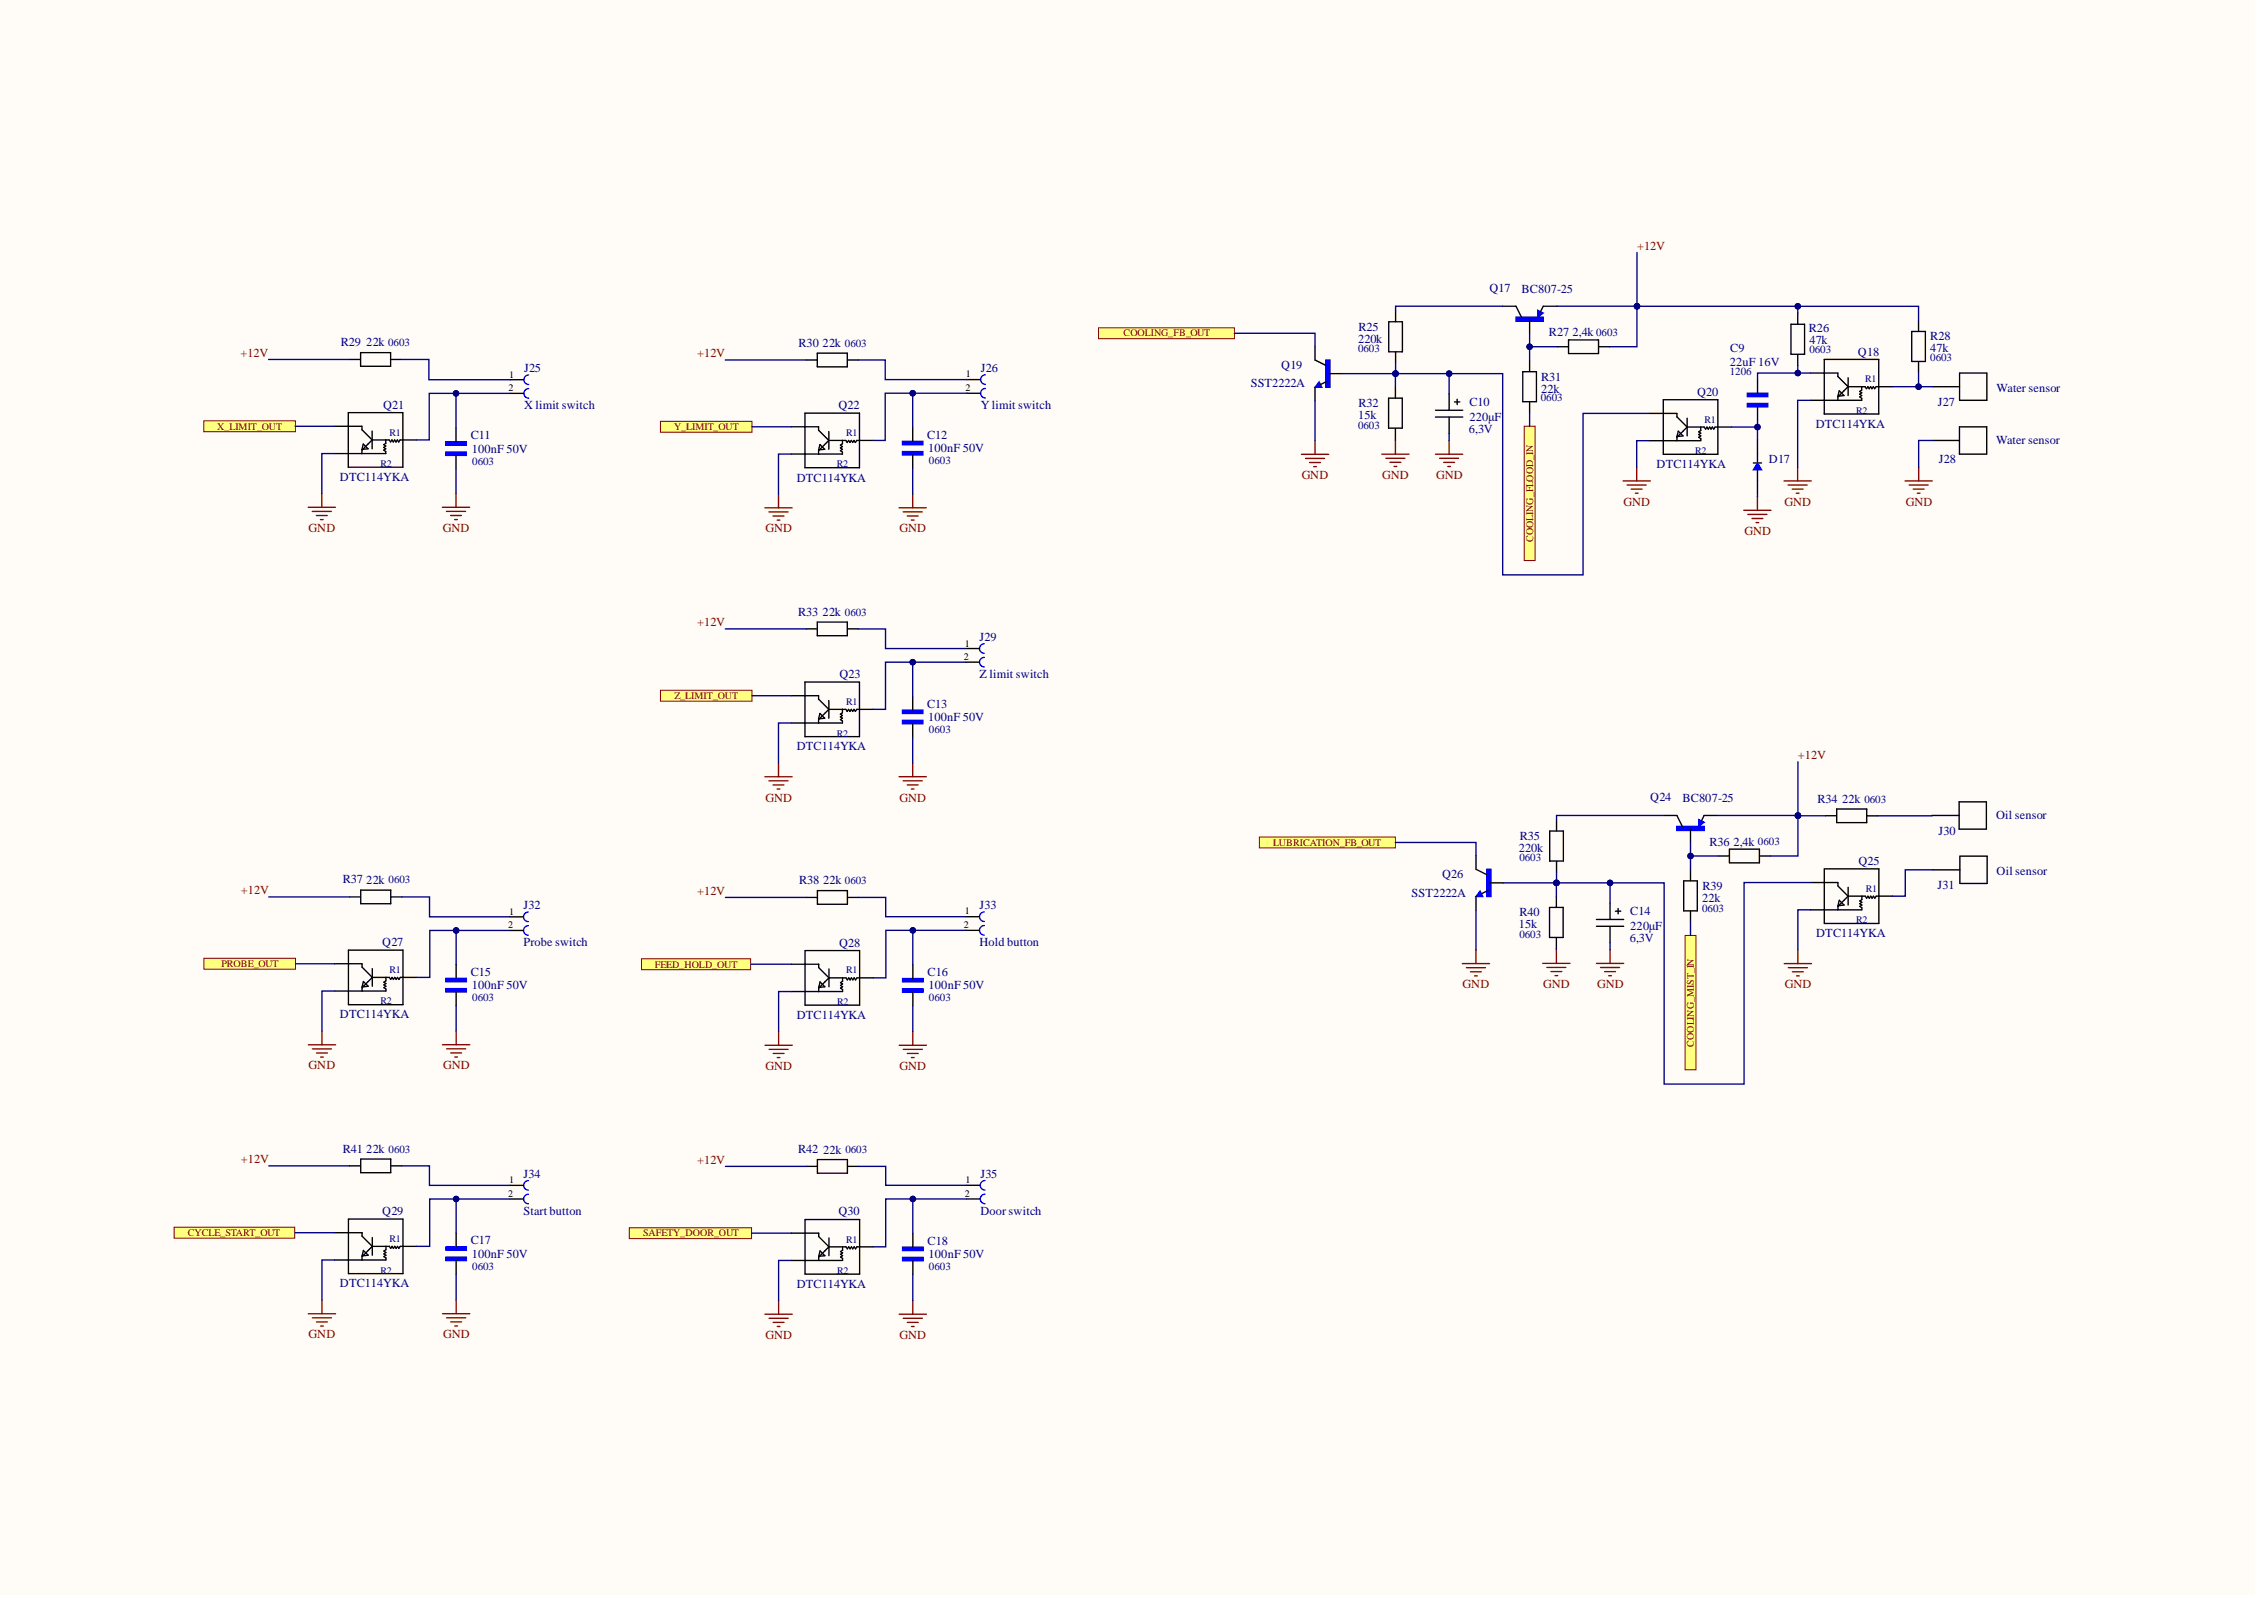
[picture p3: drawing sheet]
<svg xmlns="http://www.w3.org/2000/svg" width="420mm" height="297mm" viewBox="0 0 420 297" stroke-linecap="round" stroke-linejoin="round" font-family="sans-serif">
<defs><g id="words">
<g font-size="2.3" fill="#800000">
<text x="304.4" y="46.5">+12V</text>
<text x="44.7" y="66.3">+12V</text>
<text x="129.6" y="66.4">+12V</text>
<text x="242" y="89">GND</text>
<text x="257" y="89">GND</text>
<text x="267" y="89">GND</text>
<text x="301.8" y="94">GND</text>
<text x="331.7" y="94">GND</text>
<text x="354.3" y="94">GND</text>
<text x="57.4" y="98.9">GND</text>
<text x="82.3" y="98.9">GND</text>
<text x="142.3" y="99">GND</text>
<text x="167.2" y="99">GND</text>
<text x="324.3" y="99.4">GND</text>
<text x="129.6" y="116.4">+12V</text>
<text x="334.3" y="141.1">+12V</text>
<text x="142.3" y="149">GND</text>
<text x="167.2" y="149">GND</text>
<text x="44.8" y="166.2">+12V</text>
<text x="129.6" y="166.3">+12V</text>
<text x="271.9" y="183.7">GND</text>
<text x="286.9" y="183.7">GND</text>
<text x="296.9" y="183.7">GND</text>
<text x="331.8" y="183.7">GND</text>
<text x="57.4" y="198.8">GND</text>
<text x="82.4" y="198.8">GND</text>
<text x="142.3" y="198.9">GND</text>
<text x="167.2" y="198.9">GND</text>
<text x="44.8" y="216.2">+12V</text>
<text x="129.6" y="216.3">+12V</text>
<text x="57.4" y="248.7">GND</text>
<text x="82.4" y="248.7">GND</text>
<text x="142.3" y="248.9">GND</text>
<text x="167.2" y="248.9">GND</text>
</g>
<g font-size="2.3" fill="#000080">
<text x="276.9" y="54.3">Q17</text>
<text x="282.9" y="54.4">BC807-25</text>
<text x="63.4" y="64.4">R29</text>
<text x="68.1" y="64.4">22k</text>
<text x="148.5" y="64.5">R30</text>
<text x="152.9" y="64.5">22k</text>
<text x="252.5" y="63.7">220k</text>
<text x="252.6" y="61.5">R25</text>
<text x="288" y="62.5">R27</text>
<text x="292.4" y="62.5">2,4k</text>
<text x="321.7" y="65.5">C9</text>
<text x="336.3" y="61.8">R26</text>
<text x="336.4" y="63.9">47k</text>
<text x="358.9" y="63.2">R28</text>
<text x="358.9" y="65.4">47k</text>
<text x="97.4" y="69.2">J25</text>
<text x="182.4" y="69.2">J26</text>
<text x="238.2" y="68.5">Q19</text>
<text x="286.5" y="70.7">R31</text>
<text x="321.6" y="67.9">22uF 16V</text>
<text x="345.4" y="66.1">Q18</text>
<text x="71.2" y="76">Q21</text>
<text x="97.4" y="76.1">X limit switch</text>
<text x="155.9" y="76.1">Q22</text>
<text x="182.4" y="76.1">Ylimit switch</text>
<text x="232.5" y="72">SST2222A</text>
<text x="252.5" y="77.9">15k</text>
<text x="252.6" y="75.6">R32</text>
<text x="273.2" y="75.4">C10</text>
<text x="286.5" y="73">22k</text>
<text x="315.5" y="73.5">Q20</text>
<text x="360.3" y="75.5">J27</text>
<text x="371.2" y="72.9">Water sensor</text>
<text x="87.5" y="81.6">C11</text>
<text x="172.4" y="81.6">C12</text>
<text x="273.1" y="80.5">6,3V</text>
<text x="273.2" y="78.2">220μF</text>
<text x="337.6" y="79.5">DTC114YKA</text>
<text x="371.1" y="82.6">Water sensor</text>
<text x="63.2" y="89.4">DTC114YKA</text>
<text x="87.7" y="84.2">100nF 50V</text>
<text x="148.1" y="89.5">DTC114YKA</text>
<text x="172.5" y="84.1">100nF 50V</text>
<text x="308" y="87.1">DTC114YKA</text>
<text x="328.9" y="86.1">D17</text>
<text x="360.5" y="86">J28</text>
<text x="148.4" y="114.5">R33</text>
<text x="152.9" y="114.5">22k</text>
<text x="182.1" y="119.2">J29</text>
<text x="156.1" y="126">Q23</text>
<text x="172.4" y="131.6">C13</text>
<text x="182.1" y="126">Z limit switch</text>
<text x="172.5" y="134">100nF 50V</text>
<text x="148.1" y="139.5">DTC114YKA</text>
<text x="306.8" y="148.9">Q24</text>
<text x="312.8" y="149.1">BC807-25</text>
<text x="337.9" y="149.3">R34</text>
<text x="342.5" y="149.3">22k</text>
<text x="360.4" y="155.3">J30</text>
<text x="371.1" y="152.3">Oil sensor</text>
<text x="282.4" y="158.4">220k</text>
<text x="282.6" y="156.2">R35</text>
<text x="317.8" y="157.2">R36</text>
<text x="322.3" y="157.2">2,4k</text>
<text x="345.5" y="160.8">Q25</text>
<text x="63.7" y="164.2">R37</text>
<text x="68.1" y="164.3">22k</text>
<text x="148.6" y="164.4">R38</text>
<text x="153" y="164.4">22k</text>
<text x="262.5" y="166.7">SST2222A</text>
<text x="268.1" y="163.2">Q26</text>
<text x="316.5" y="167.7">22k</text>
<text x="316.5" y="165.4">R39</text>
<text x="360.2" y="165.3">J31</text>
<text x="371.2" y="162.7">Oil sensor</text>
<text x="97.3" y="169">J32</text>
<text x="182.1" y="169">J33</text>
<text x="282.4" y="172.6">15k</text>
<text x="282.5" y="170.3">R40</text>
<text x="303.1" y="170">C14</text>
<text x="303.1" y="172.8">220μF</text>
<text x="71.1" y="175.9">Q27</text>
<text x="97.3" y="175.9">Probe switch</text>
<text x="156" y="176">Q28</text>
<text x="182.1" y="175.9">Hold button</text>
<text x="303" y="175.1">6,3V</text>
<text x="337.7" y="174.2">DTC114YKA</text>
<text x="87.5" y="181.5">C15</text>
<text x="87.7" y="183.9">100nF 50V</text>
<text x="172.5" y="181.5">C16</text>
<text x="172.6" y="183.9">100nF 50V</text>
<text x="63.2" y="189.3">DTC114YKA</text>
<text x="148.1" y="189.4">DTC114YKA</text>
<text x="63.7" y="214.3">R41</text>
<text x="68.1" y="214.3">22k</text>
<text x="148.4" y="214.3">R42</text>
<text x="153" y="214.4">22k</text>
<text x="97.3" y="219">J34</text>
<text x="182.3" y="219">J35</text>
<text x="71.1" y="225.8">Q29</text>
<text x="97.3" y="225.8">Start button</text>
<text x="155.9" y="225.9">Q30</text>
<text x="182.3" y="225.8">Door switch</text>
<text x="87.5" y="231.3">C17</text>
<text x="87.7" y="233.8">100nF 50V</text>
<text x="172.5" y="231.4">C18</text>
<text x="172.6" y="233.9">100nF 50V</text>
<text x="63.2" y="239.3">DTC114YKA</text>
<text x="148.1" y="239.4">DTC114YKA</text>
</g>
<g font-size="2" fill="#000080">
<text x="72.2" y="64.4">0603</text>
<text x="157.1" y="64.5">0603</text>
<text x="252.5" y="65.4">0603</text>
<text x="296.8" y="62.5">0603</text>
<text x="336.4" y="65.7">0603</text>
<text x="321.6" y="69.7">1206</text>
<text x="358.9" y="67">0603</text>
<text x="286.5" y="74.5">0603</text>
<text x="252.5" y="79.7">0603</text>
<text x="87.8" y="86.4">0603</text>
<text x="172.7" y="86.3">0603</text>
<text x="157.1" y="114.4">0603</text>
<text x="172.7" y="136.2">0603</text>
<text x="346.6" y="149.2">0603</text>
<text x="282.5" y="160.1">0603</text>
<text x="326.8" y="157.1">0603</text>
<text x="72.2" y="164.2">0603</text>
<text x="157.1" y="164.4">0603</text>
<text x="316.5" y="169.5">0603</text>
<text x="282.5" y="174.4">0603</text>
<text x="87.8" y="186.1">0603</text>
<text x="172.7" y="186.1">0603</text>
<text x="72.2" y="214.3">0603</text>
<text x="157.2" y="214.3">0603</text>
<text x="87.8" y="236.1">0603</text>
<text x="172.7" y="236.1">0603</text>
</g>
<g font-size="1.9" fill="#800000">
<text x="208.9" y="62.5">COOLING_FB_OUT</text>
<text x="40.4" y="79.9">X_LIMIT_OUT</text>
<text x="125.3" y="80">Y_LIMIT_OUT</text>
<text x="285" y="100.7" transform="rotate(-90 285 100.7)">COOLING_FLOOD_IN</text>
<text x="125.4" y="129.9">Z_LIMIT_OUT</text>
<text x="236.7" y="157.2">LUBRICATION_FB_OUT</text>
<text x="41.2" y="179.8">PROBE_OUT</text>
<text x="121.8" y="179.9">FEED_HOLD_OUT</text>
<text x="314.9" y="194.6" transform="rotate(-90 314.9 194.6)">COOLING_MIST_IN</text>
<text x="34.9" y="229.7">CYCLE_START_OUT</text>
<text x="119.6" y="229.8">SAFETY_DOOR_OUT</text>
</g>
<g font-size="1.9">
<text x="94.6" y="70.2">1</text>
<text x="179.6" y="70.1">1</text>
<text x="94.6" y="72.8">2</text>
<text x="179.5" y="72.7">2</text>
<text x="179.2" y="122.7">2</text>
<text x="179.4" y="120.2">1</text>
<text x="94.5" y="172.6">2</text>
<text x="94.6" y="170">1</text>
<text x="179.2" y="172.5">2</text>
<text x="179.4" y="170">1</text>
<text x="94.6" y="219.9">1</text>
<text x="179.5" y="219.9">1</text>
<text x="94.5" y="222.5">2</text>
<text x="179.4" y="222.5">2</text>
</g>
<g font-size="1.9" fill="#000080">
<text x="346.8" y="71.1">R1</text>
<text x="345.1" y="76.9">R2</text>
<text x="72.4" y="81">R1</text>
<text x="157.3" y="81.1">R1</text>
<text x="316.9" y="78.6">R1</text>
<text x="70.7" y="86.8">R2</text>
<text x="155.6" y="86.9">R2</text>
<text x="315.2" y="84.4">R2</text>
<text x="157.3" y="131.1">R1</text>
<text x="155.6" y="136.9">R2</text>
<text x="346.9" y="165.8">R1</text>
<text x="345.1" y="171.7">R2</text>
<text x="72.4" y="180.9">R1</text>
<text x="157.3" y="181">R1</text>
<text x="70.7" y="186.7">R2</text>
<text x="155.6" y="186.8">R2</text>
<text x="72.4" y="230.9">R1</text>
<text x="157.3" y="231">R1</text>
<text x="70.7" y="236.7">R2</text>
<text x="155.6" y="236.8">R2</text>
</g>
</g></defs>
<g fill="#fffcf8">
<path d="M0 0h419.2v296.5h-419.2z" fill-rule="evenodd"/>
<path d="M0 0h419.2v296.5h-419.2z" fill-rule="evenodd"/>
</g>
<g fill="none" stroke="#000" stroke-width=".25">
<path d="M356.7 59.6v1.9M289.6 64.5h2M291.6 63.2h5.6v2.5h-5.6zM297.3 64.5h2M336.6 69.3h5.1v.7l1.9 1.9M339.2 66.8h10.1v10.2h-10.1zM341.9 72.6l.9 .9-1.1 .2zM343.6 71.9h3.2l.2 .4 .3-.4 .2 .4 .3-.4 .2 .4 .3-.4 .2 .4 .3-.4h3M343.6 70.2v3.3M343.6 71.9l-1.9 1.9v.6M346.1 71.9v.6l-.3 .3 .3 .2-.3 .3 .3 .2-.3 .3 .3 .2v.4h-9.5M355.4 61.6h2.6v5.6h-2.6z"/>
<path d="M356.7 67.3v2M359.3 71.9h5M364.3 69.3h5.1v5.1h-5.1z"/>
</g>
<path d="M331.7 89.4h5.1M332.4 90.2h3.6M333.2 90.9h2M334 91.7h.5M334.2 86.9v2.5" fill="none" stroke="#800000" stroke-width=".25"/>
<path d="M285.9 57.7l1 .5-1 .7z" fill="#00f"/>
<path d="M285.9 57.7l1 .5-1 .7z" fill="none" stroke="#00f" stroke-width=".25"/>
<path d="M281.8 58.9h5.1v.8h-5.1z" fill-rule="evenodd" fill="#00f"/>
<path d="M281.8 58.9h5.1v.8h-5.1z" fill="none" stroke="#00f" stroke-width=".25"/>
<path d="M258.2 59.8h2.5v5.6h-2.5zM259.5 57.8v2M279.3 56.9h2.5l1.1 2M284.4 59.5v2.5M289.5 56.9h-2.6l-.5 1M259.5 65.5v2M266.9 76.3h5.1M266.9 77.5h5.1M269.4 73.2v3M269.4 77.6v3M270.4 74.7h1M270.9 74.2v1" fill="none" stroke="#000" stroke-width=".25"/>
<path d="M266.9 84.4h5.1M267.6 85.2h3.6M268.4 86h2M269.2 86.7h.5M269.4 81.9v2.5" fill="none" stroke="#800000" stroke-width=".25"/>
<path d="M245.2 71l.6 1h-1.3z" fill="#00f"/>
<path d="M245.2 71l.6 1h-1.3z" fill="none" stroke="#00f" stroke-width=".25"/>
<path d="M246.5 66.9h.8v5.1h-.8z" fill-rule="evenodd" fill="#00f"/>
<path d="M246.5 66.9h.8v5.1h-.8z" fill="none" stroke="#00f" stroke-width=".25"/>
<path d="M244.5 64.4v2.5l2 1M244.5 72v2.5M246.7 70.9l-1.2 .6M247 69.4h2.6M258.2 74h2.5v5.6h-2.5zM259.4 72v2M259.4 79.7v2M283.1 69.1h2.6v5.6h-2.6zM284.4 67v2M284.4 74.7v2" fill="none" stroke="#000" stroke-width=".25"/>
<path d="M242 84.5h5M242.7 85.2h3.6M243.5 86h2M244.2 86.7h.5M244.5 81.9v2.6M256.9 84.4h5.1M257.7 85.2h3.5M258.4 85.9h2M259.2 86.7h.5M259.4 81.9v2.5" fill="none" stroke="#800000" stroke-width=".25"/>
<path d="M283.4 79.2h2v25h-2z" fill-rule="evenodd" fill="#ffff80"/>
<path d="M283.4 79.2h2v25h-2z" fill="none" stroke="#800000" stroke-width=".19"/>
<path d="M204.2 60.9h25.3v2.1h-25.3z" fill-rule="evenodd" fill="#ffff80"/>
<path d="M204.2 60.9h25.3v2.1h-25.3z" fill="none" stroke="#800000" stroke-width=".19"/>
<g fill="none" stroke="#000" stroke-width=".25">
<path d="M319.5 159.1h2M321.5 157.8h5.6v2.6h-5.6zM327.2 159.1h2M339.4 151.6h2M341.5 150.4h5.6v2.5h-5.6zM347.1 151.6h2M359.2 151.6h5M364.2 149h5.1v5.1h-5.1zM364.4 159.1h5.1v5.1h-5.1zM336.6 164h5.1v.7l1.9 1.9M339.2 161.5h10.1v10.2h-10.1zM342 167.3l.8 .9-1.1 .2z"/>
<path d="M343.6 164.9v3.3M343.6 166.6l-1.9 1.9v.6M343.6 166.6h3.2l.2 .4 .3-.4 .2 .4 .3-.4 .3 .4 .2-.4 .3 .4 .2-.4h3.1M346.2 166.6v.6l-.4 .3 .4 .2-.4 .3 .4 .2-.4 .3 .4 .2v.4h-9.6M359.3 161.7h5.1"/>
</g>
<path d="M331.7 179.1h5.1M332.5 179.9h3.5M334.3 176.6v2.5M333.2 180.6h2.1M334 181.4h.5" fill="none" stroke="#800000" stroke-width=".25"/>
<path d="M315.8 152.3l1 .5-1 .8z" fill="#00f"/>
<path d="M315.8 152.3l1 .5-1 .8z" fill="none" stroke="#00f" stroke-width=".25"/>
<path d="M311.8 153.6h5v.8h-5z" fill-rule="evenodd" fill="#00f"/>
<path d="M311.8 153.6h5v.8h-5z" fill="none" stroke="#00f" stroke-width=".25"/>
<path d="M288.1 154.5h2.6v5.6h-2.6zM289.4 152.4v2M309.2 151.6h2.6l1 2M314.3 154.1v2.6M319.4 151.6h-2.6l-.5 1M289.4 160.1v2M296.8 170.9h5.1M296.8 172.2h5.1M299.3 167.9v3M299.3 172.2v3M300.3 169.4h1M300.8 168.9v1" fill="none" stroke="#000" stroke-width=".25"/>
<path d="M296.8 179.1h5.1M297.6 179.8h3.5M299.3 176.5v2.6M298.3 180.6h2.1M299.1 181.4h.5" fill="none" stroke="#800000" stroke-width=".25"/>
<path d="M275.2 165.6l.5 1h-1.3z" fill="#00f"/>
<path d="M275.2 165.6l.5 1h-1.3z" fill="none" stroke="#00f" stroke-width=".25"/>
<path d="M276.4 161.6h.8v5h-.8z" fill-rule="evenodd" fill="#00f"/>
<path d="M276.4 161.6h.8v5h-.8z" fill="none" stroke="#00f" stroke-width=".25"/>
<path d="M274.4 159v2.6l2 1M274.4 166.6v2.6M276.6 165.5l-1.2 .7M276.9 164.1h2.6M288.1 168.7h2.5v5.6h-2.5zM289.4 166.6v2M289.4 174.3v2M313 163.7h2.6v5.6h-2.6zM314.3 161.7v2M314.3 169.4v2" fill="none" stroke="#000" stroke-width=".25"/>
<path d="M271.9 179.1h5M272.6 179.9h3.6M274.4 176.6v2.5M286.8 179.1h5.1M287.6 179.8h3.5M289.4 176.5v2.6M273.4 180.6h2M274.1 181.4h.6M288.3 180.6h2.1M289.1 181.4h.5" fill="none" stroke="#800000" stroke-width=".25"/>
<path d="M313.3 173.9h2v24.9h-2z" fill-rule="evenodd" fill="#ffff80"/>
<path d="M313.3 173.9h2v24.9h-2z" fill="none" stroke="#800000" stroke-width=".19"/>
<path d="M234.1 155.6h25.3v2h-25.3z" fill-rule="evenodd" fill="#ffff80"/>
<path d="M234.1 155.6h25.3v2h-25.3z" fill="none" stroke="#800000" stroke-width=".19"/>
<path d="M334.2 58.2v2M306.7 76.8h5.1v.7l1.9 1.9M309.2 74.3h10.2v10.2h-10.2zM313.7 79.4h3.1l.3 .4 .2-.4 .3 .4 .3-.4 .2 .4 .3-.4 .2 .4 .3-.4h3M313.7 77.7v3.3M313.7 79.4l-1.9 1.9v.6M316.2 79.4v.6l-.4 .3 .4 .2-.4 .3 .4 .2-.4 .3 .4 .2v.4h-9.5M333 60.3h2.5v5.5h-2.5zM334.2 65.9v2M364.3 79.3h5.1v5.1h-5.1zM312 80.1l.9 .9-1.1 .2zM359.2 81.9h5.1" fill="none" stroke="#000" stroke-width=".25"/>
<path d="M301.8 89.4h5M302.5 90.2h3.6M303.3 90.9h2M304 91.7h.5M304.3 86.9v2.5M354.2 89.4h5.1M354.9 90.2h3.6M355.7 90.9h2M356.5 91.7h.5M356.7 86.9v2.5" fill="none" stroke="#800000" stroke-width=".25"/>
<path d="M324.9 73.1h3.8v.6h-3.8z" fill-rule="evenodd" fill="#00f"/>
<path d="M324.9 73.1h3.8v.6h-3.8z" fill="none" stroke="#00f" stroke-width=".25"/>
<path d="M324.9 75h3.8v.6h-3.8z" fill-rule="evenodd" fill="#00f"/>
<path d="M324.9 75h3.8v.6h-3.8z" fill="none" stroke="#00f" stroke-width=".25"/>
<path d="M326.8 70.6v2.5M326.8 75.6v2.6M326 86.1h1.5M326.7 84.3v1.8M326.7 87.3v2.1" fill="none" stroke="#000" stroke-width=".25"/>
<path d="M326.7 86.1l.8 1.2h-1.5z" fill="#00f"/>
<path d="M326.7 86.1l.8 1.2h-1.5z" fill="none" stroke="#00f" stroke-width=".25"/>
<path d="M62.2 79.2h5.1v.7l1.9 1.9M64.8 76.7h10.1v10.1h-10.1zM65 66.8h2M67 65.6h5.6v2.5h-5.6zM72.7 66.8h2M67.5 82.5l.9 .9-1.1 .1zM69.2 81.8h3.2l.2 .4 .3-.4 .2 .4 .3-.4 .2 .4 .3-.4 .2 .4 .3-.4h3M69.2 80.1v3.3M69.2 81.8l-1.9 1.9v.6M71.7 81.8v.6l-.4 .3 .4 .2-.4 .3 .4 .2-.4 .3 .4 .2v.4h-9.5M326.7 81.7v2.6M326.7 89.4v2.5" fill="none" stroke="#000" stroke-width=".25"/>
<path d="M57.3 94.3h5.1M58.1 95.1h3.5M58.8 95.8h2M59.6 96.6h.5M59.8 91.8v2.5M324.2 94.9h5.1M325 95.6h3.5M325.7 96.4h2.1M326.5 97.1h.5M326.7 92.3v2.6" fill="none" stroke="#800000" stroke-width=".25"/>
<path d="M37.9 78.2h17v2.1h-17z" fill-rule="evenodd" fill="#ffff80"/>
<path d="M37.9 78.2h17v2.1h-17z" fill="none" stroke="#800000" stroke-width=".19"/>
<path d="M147.1 79.3h5.1v.7l1.9 1.9M149.7 76.8h10.1v10.1h-10.1zM149.9 66.9h2M152 65.6h5.5v2.6h-5.5zM157.6 66.9h2M152.4 82.6l.9 .9-1.1 .1zM154.1 81.9h3.2l.2 .3 .3-.3 .2 .3 .3-.3 .2 .3 .3-.3 .2 .3 .3-.3h3M154.1 80.2v3.3M154.1 81.9l-1.9 1.9v.6M156.6 81.9v.6l-.4 .3 .4 .2-.4 .3 .4 .2-.4 .3 .4 .2v.4h-9.5" fill="none" stroke="#000" stroke-width=".25"/>
<path d="M142.2 94.4h5.1M143 95.2h3.5M143.7 95.9h2.1M144.5 96.7h.5M144.7 91.9v2.5" fill="none" stroke="#800000" stroke-width=".25"/>
<path d="M122.8 78.3h17v2h-17z" fill-rule="evenodd" fill="#ffff80"/>
<path d="M122.8 78.3h17v2h-17z" fill="none" stroke="#800000" stroke-width=".19"/>
<path d="M149.9 116.9h2M152 115.6h5.5v2.6h-5.5zM157.6 116.9h2M147.1 129.3h5.1v.7l1.9 1.9M149.7 126.8h10.1v10.1h-10.1zM152.4 132.6l.9 .9-1.1 .1zM154.1 131.9h3.2l.2 .3 .3-.3 .2 .3 .3-.3 .2 .3 .3-.3 .2 .3 .3-.3h3M154.1 130.2v3.3M154.1 131.9l-1.9 1.9v.6M156.6 131.9v.6l-.4 .2 .4 .3-.4 .3 .4 .2-.4 .3 .4 .2v.4h-9.5" fill="none" stroke="#000" stroke-width=".25"/>
<path d="M142.2 144.4h5.1M143 145.1h3.5M143.7 145.9h2.1M144.5 146.7h.5M144.7 141.9v2.5" fill="none" stroke="#800000" stroke-width=".25"/>
<path d="M122.8 128.3h17v2h-17z" fill-rule="evenodd" fill="#ffff80"/>
<path d="M122.8 128.3h17v2h-17z" fill="none" stroke="#800000" stroke-width=".19"/>
<path d="M62.2 179.1h5.1v.7l1.9 1.9M64.8 176.6h10.1v10.2h-10.1zM65 166.7h2M67.1 165.5h5.5v2.5h-5.5zM72.7 166.7h2M67.6 182.4l.9 .9-1.2 .2zM69.2 181.7h3.2l.2 .4 .3-.4 .2 .4 .3-.4 .3 .4 .2-.4 .3 .4 .2-.4h3.1M69.2 180v3.3M69.2 181.7l-1.9 1.9v.6M71.8 181.7v.6l-.4 .3 .4 .2-.4 .3 .4 .2-.4 .3 .4 .2v.4h-9.6" fill="none" stroke="#000" stroke-width=".25"/>
<path d="M57.3 194.2h5.1M58.1 195h3.5M58.8 195.7h2.1M59.6 196.5h.5M59.9 191.7v2.5" fill="none" stroke="#800000" stroke-width=".25"/>
<path d="M37.9 178.1h17v2.1h-17z" fill-rule="evenodd" fill="#ffff80"/>
<path d="M37.9 178.1h17v2.1h-17z" fill="none" stroke="#800000" stroke-width=".19"/>
<path d="M147.1 179.2h5.1v.7l1.9 1.9M149.7 176.7h10.1v10.1h-10.1zM149.9 166.8h2M152 165.5h5.5v2.6h-5.5zM157.6 166.8h2M152.5 182.5l.9 .9-1.2 .2zM154.1 181.8h3.2l.2 .3 .3-.3 .2 .3 .3-.3 .3 .3 .2-.3 .3 .3 .2-.3h3.1M154.1 180.1v3.3M154.1 181.8l-1.9 1.9v.6M156.7 181.8v.6l-.4 .3 .4 .2-.4 .3 .4 .2-.4 .3 .4 .2v.4h-9.6" fill="none" stroke="#000" stroke-width=".25"/>
<path d="M142.2 194.3h5.1M143 195.1h3.5M143.7 195.8h2.1M144.5 196.6h.5M144.8 191.8v2.5" fill="none" stroke="#800000" stroke-width=".25"/>
<path d="M119.3 178.2h20.3v2h-20.3z" fill-rule="evenodd" fill="#ffff80"/>
<path d="M119.3 178.2h20.3v2h-20.3z" fill="none" stroke="#800000" stroke-width=".19"/>
<path d="M65 216.7h2M67.1 215.4h5.5v2.6h-5.5zM72.7 216.7h2M62.2 229.1h5.1v.7l1.9 1.9M64.8 226.6h10.1v10.1h-10.1zM67.6 232.4l.9 .9-1.2 .1zM69.2 231.7h3.2l.2 .4 .3-.4 .2 .4 .3-.4 .3 .4 .2-.4 .3 .4 .2-.4h3.1M69.2 230v3.3M69.2 231.7l-1.9 1.9v.6M71.8 231.7v.6l-.4 .3 .4 .2-.4 .3 .4 .2-.4 .3 .4 .2v.4h-9.6" fill="none" stroke="#000" stroke-width=".25"/>
<path d="M57.3 244.2h5.1M58.1 245h3.5M58.8 245.7h2.1M59.6 246.5h.5M59.9 241.7v2.5" fill="none" stroke="#800000" stroke-width=".25"/>
<path d="M32.4 228.1h22.4v2.1h-22.4z" fill-rule="evenodd" fill="#ffff80"/>
<path d="M32.4 228.1h22.4v2.1h-22.4z" fill="none" stroke="#800000" stroke-width=".19"/>
<path d="M149.9 216.8h2M152 215.5h5.5v2.6h-5.5zM157.6 216.8h2M147.1 229.2h5.1v.7l1.9 1.9M149.7 226.7h10.1v10.1h-10.1zM152.5 232.5l.9 .9-1.2 .1zM154.1 231.8h3.2l.2 .3 .3-.3 .2 .3 .3-.3 .3 .3 .2-.3 .3 .3 .2-.3h3.1M154.1 230.1v3.3M154.1 231.8l-1.9 1.9v.6M156.7 231.8v.6l-.4 .2 .4 .3-.4 .3 .4 .2-.4 .3 .4 .2v.4h-9.6" fill="none" stroke="#000" stroke-width=".25"/>
<path d="M142.2 244.3h5.1M143 245h3.5M143.7 245.8h2.1M144.5 246.6h.5M144.8 241.8v2.5" fill="none" stroke="#800000" stroke-width=".25"/>
<path d="M117 228.2h22.7v2h-22.7z" fill-rule="evenodd" fill="#ffff80"/>
<path d="M117 228.2h22.7v2h-22.7z" fill="none" stroke="#800000" stroke-width=".19"/>
<path d="M82.9 82.1h3.8v.7h-3.8z" fill-rule="evenodd" fill="#00f"/>
<path d="M82.9 82.1h3.8v.7h-3.8z" fill="none" stroke="#00f" stroke-width=".25"/>
<path d="M82.9 84h3.8v.7h-3.8z" fill-rule="evenodd" fill="#00f"/>
<path d="M82.9 84h3.8v.7h-3.8z" fill="none" stroke="#00f" stroke-width=".25"/>
<path d="M84.8 79.6v2.5M84.8 84.7v2.5" fill="none" stroke="#000" stroke-width=".25"/>
<path d="M82.2 94.3h5.1M83 95.1h3.6M83.8 95.8h2M84.5 96.6h.5M84.8 91.8v2.5" fill="none" stroke="#800000" stroke-width=".25"/>
<path d="M82.9 181.9h3.8v.6h-3.8z" fill-rule="evenodd" fill="#00f"/>
<path d="M82.9 181.9h3.8v.6h-3.8z" fill="none" stroke="#00f" stroke-width=".25"/>
<path d="M82.9 183.8h3.8v.6h-3.8z" fill-rule="evenodd" fill="#00f"/>
<path d="M82.9 183.8h3.8v.6h-3.8z" fill="none" stroke="#00f" stroke-width=".25"/>
<path d="M84.8 179.3v2.6M84.8 184.4v2.5" fill="none" stroke="#000" stroke-width=".25"/>
<path d="M82.3 194.2h5M83 195h3.6M83.8 195.7h2M84.6 196.5h.5M84.8 191.7v2.5" fill="none" stroke="#800000" stroke-width=".25"/>
<path d="M82.9 231.8h3.8v.6h-3.8z" fill-rule="evenodd" fill="#00f"/>
<path d="M82.9 231.8h3.8v.6h-3.8z" fill="none" stroke="#00f" stroke-width=".25"/>
<path d="M82.9 233.7h3.8v.6h-3.8z" fill-rule="evenodd" fill="#00f"/>
<path d="M82.9 233.7h3.8v.6h-3.8z" fill="none" stroke="#00f" stroke-width=".25"/>
<path d="M84.8 229.2v2.6M84.8 234.3v2.6" fill="none" stroke="#000" stroke-width=".25"/>
<path d="M82.3 244.2h5M83 245h3.6M83.8 245.7h2M84.6 246.5h.5M84.8 241.7v2.5" fill="none" stroke="#800000" stroke-width=".25"/>
<path d="M167.8 82h3.8v.7h-3.8z" fill-rule="evenodd" fill="#00f"/>
<path d="M167.8 82h3.8v.7h-3.8z" fill="none" stroke="#00f" stroke-width=".25"/>
<path d="M167.8 83.9h3.8v.7h-3.8z" fill-rule="evenodd" fill="#00f"/>
<path d="M167.8 83.9h3.8v.7h-3.8z" fill="none" stroke="#00f" stroke-width=".25"/>
<path d="M169.7 79.5v2.5M169.7 84.6v2.5" fill="none" stroke="#000" stroke-width=".25"/>
<path d="M167.2 94.4h5M167.9 95.1h3.6M168.7 95.9h2M169.4 96.7h.5M169.7 91.9v2.5" fill="none" stroke="#800000" stroke-width=".25"/>
<path d="M167.8 132h3.8v.6h-3.8z" fill-rule="evenodd" fill="#00f"/>
<path d="M167.8 132h3.8v.6h-3.8z" fill="none" stroke="#00f" stroke-width=".25"/>
<path d="M167.8 133.9h3.8v.6h-3.8z" fill-rule="evenodd" fill="#00f"/>
<path d="M167.8 133.9h3.8v.6h-3.8z" fill="none" stroke="#00f" stroke-width=".25"/>
<path d="M169.7 129.5v2.5M169.7 134.5v2.6" fill="none" stroke="#000" stroke-width=".25"/>
<path d="M167.2 144.4h5M167.9 145.1h3.6M168.7 145.9h2M169.4 146.7h.5M169.7 141.8v2.6" fill="none" stroke="#800000" stroke-width=".25"/>
<path d="M167.8 181.9h3.8v.6h-3.8z" fill-rule="evenodd" fill="#00f"/>
<path d="M167.8 181.9h3.8v.6h-3.8z" fill="none" stroke="#00f" stroke-width=".25"/>
<path d="M167.8 183.8h3.8v.6h-3.8z" fill-rule="evenodd" fill="#00f"/>
<path d="M167.8 183.8h3.8v.6h-3.8z" fill="none" stroke="#00f" stroke-width=".25"/>
<path d="M169.7 179.4v2.5M169.7 184.4v2.6" fill="none" stroke="#000" stroke-width=".25"/>
<path d="M167.2 194.3h5M167.9 195.1h3.6M168.7 195.8h2M169.5 196.6h.5M169.7 191.8v2.5" fill="none" stroke="#800000" stroke-width=".25"/>
<path d="M167.8 231.8h3.8v.7h-3.8z" fill-rule="evenodd" fill="#00f"/>
<path d="M167.8 231.8h3.8v.7h-3.8z" fill="none" stroke="#00f" stroke-width=".25"/>
<path d="M167.8 233.7h3.8v.7h-3.8z" fill-rule="evenodd" fill="#00f"/>
<g fill="none" stroke="#00f" stroke-width=".25">
<path d="M98.3 69.7a.89 .89 0 0 0-.9 .9 .89 .89 0 0 0 .9 .9M98.3 72.2a.89 .89 0 0 0-.9 .9 .89 .89 0 0 0 .9 .9M183.2 69.7a.89 .89 0 0 0-.9 .9 .89 .89 0 0 0 .9 .8M183.2 72.2a.89 .89 0 0 0-.9 .9 .89 .89 0 0 0 .9 .9M183 119.7a.89 .89 0 0 0-.9 .9 .89 .89 0 0 0 .9 .8M183 122.2a.89 .89 0 0 0-.9 .9 .89 .89 0 0 0 .9 .9M98.2 169.5a.89 .89 0 0 0-.9 .9 .89 .89 0 0 0 .9 .9M98.2 172.1a.89 .89 0 0 0-.9 .9 .89 .89 0 0 0 .9 .8M183 169.5a.89 .89 0 0 0-.9 .9 .89 .89 0 0 0 .9 .9M183 172a.89 .89 0 0 0-.9 .9 .89 .89 0 0 0 .9 .9M98.2 219.5a.89 .89 0 0 0-.8 .8 .89 .89 0 0 0 .8 .9M183.1 219.4a.89 .89 0 0 0-.9 .9 .89 .89 0 0 0 .9 .9"/>
<path d="M98.2 222a.89 .89 0 0 0-.8 .9 .89 .89 0 0 0 .8 .9M167.8 233.7h3.8v.7h-3.8zM183.1 222a.89 .89 0 0 0-.9 .9 .89 .89 0 0 0 .9 .9"/>
</g>
<g fill="none" stroke="#000" stroke-width=".25">
<path d="M94.9 70.6h2.5M94.9 73.1h2.5M179.8 73.1h2.5M179.8 70.6h2.5M179.6 120.6h2.5M179.6 123.1h2.5M94.8 170.4h2.5M94.8 173h2.5M179.6 172.9h2.5M179.6 170.4h2.5M94.8 220.3h2.6M94.8 222.9h2.6"/>
<path d="M169.7 229.3v2.5M169.7 234.4v2.5M179.7 222.9h2.5M179.7 220.3h2.5"/>
</g>
<path d="M167.2 244.3h5M167.9 245h3.6M168.7 245.8h2M169.5 246.6h.5M169.7 241.8v2.5" fill="none" stroke="#800000" stroke-width=".25"/>
<g fill="none" stroke="#000080" stroke-width=".25">
<path d="M49.9 66.8h15.1M54.9 79.2h7.3M74.7 66.8h5v3.8h15.2M94.9 73.1h-15.1v8.7h-2.4M62.2 84.3h-2.4v7.5M50 166.7h15M54.9 179.1h7.3M74.7 166.7h5.2v3.7h14.9M62.2 184.2h-2.3v7.5M50 216.7h15M74.7 216.7h5.1v3.6h15M54.8 229.1h7.4"/>
<path d="M62.2 234.2h-2.3v7.5"/>
</g>
<circle cx="84.8" cy="73.1" r=".51" fill="#000080"/>
<circle cx="84.8" cy="73.1" r=".51" fill="none" stroke="#000080" stroke-width=".19"/>
<path d="M84.8 173h-4.9v8.7h-2.4" fill="none" stroke="#000080" stroke-width=".25"/>
<circle cx="84.8" cy="173" r=".51" fill="#000080"/>
<circle cx="84.8" cy="173" r=".51" fill="none" stroke="#000080" stroke-width=".19"/>
<path d="M84.8 229.2v-6.3h-4.9v8.8h-2.4" fill="none" stroke="#000080" stroke-width=".25"/>
<circle cx="84.8" cy="222.9" r=".51" fill="#000080"/>
<circle cx="84.8" cy="222.9" r=".51" fill="none" stroke="#000080" stroke-width=".19"/>
<path d="M84.8 87.2v4.6M94.8 173h-10v6.3M84.8 186.9v4.8M84.8 236.9v4.8" fill="none" stroke="#000080" stroke-width=".25"/>
<circle cx="84.8" cy="173" r=".51" fill="#000080"/>
<circle cx="84.8" cy="173" r=".51" fill="none" stroke="#000080" stroke-width=".19"/>
<path d="M84.8 222.9h10" fill="none" stroke="#000080" stroke-width=".25"/>
<circle cx="84.8" cy="222.9" r=".51" fill="#000080"/>
<circle cx="84.8" cy="222.9" r=".51" fill="none" stroke="#000080" stroke-width=".19"/>
<g fill="none" stroke="#000080" stroke-width=".25">
<path d="M134.8 66.9h15.1M139.8 79.3h7.3M159.6 66.9h5v3.7h15.2M169.7 79.5v-6.4h-5.1v8.8h-2.3M147.1 84.4h-2.4v7.5M134.8 116.9h15.1M159.6 116.9h5v3.7h15M139.8 129.3h7.3M147.1 134.4h-2.4v7.5M134.9 166.8h15M139.6 179.2h7.5M159.6 166.8h5.1v3.6h14.9"/>
<path d="M147.1 184.3h-2.3v7.5M134.9 216.8h15M159.6 216.8h5.1v3.5h15M139.7 229.2h7.4M147.1 234.3h-2.3v7.5"/>
</g>
<circle cx="169.7" cy="73.1" r=".51" fill="#000080"/>
<circle cx="169.7" cy="73.1" r=".51" fill="none" stroke="#000080" stroke-width=".19"/>
<path d="M169.7 129.5v-6.4h-5.1v8.8h-2.3" fill="none" stroke="#000080" stroke-width=".25"/>
<circle cx="169.7" cy="123.1" r=".51" fill="#000080"/>
<circle cx="169.7" cy="123.1" r=".51" fill="none" stroke="#000080" stroke-width=".19"/>
<path d="M169.7 172.9h-5v8.9h-2.3M169.7 229.3v-6.4h-5v8.9h-2.3" fill="none" stroke="#000080" stroke-width=".25"/>
<circle cx="169.7" cy="222.9" r=".51" fill="#000080"/>
<circle cx="169.7" cy="222.9" r=".51" fill="none" stroke="#000080" stroke-width=".19"/>
<path d="M169.7 73.1h10.1M169.7 87.1v4.8M169.7 137.1v4.7" fill="none" stroke="#000080" stroke-width=".25"/>
<circle cx="169.7" cy="73.1" r=".51" fill="#000080"/>
<circle cx="169.7" cy="73.1" r=".51" fill="none" stroke="#000080" stroke-width=".19"/>
<path d="M169.7 123.1h9.9" fill="none" stroke="#000080" stroke-width=".25"/>
<circle cx="169.7" cy="123.1" r=".51" fill="#000080"/>
<circle cx="169.7" cy="123.1" r=".51" fill="none" stroke="#000080" stroke-width=".19"/>
<path d="M169.7 172.9v6.5" fill="none" stroke="#000080" stroke-width=".25"/>
<circle cx="169.7" cy="172.9" r=".51" fill="#000080"/>
<circle cx="169.7" cy="172.9" r=".51" fill="none" stroke="#000080" stroke-width=".19"/>
<path d="M169.7 172.9h9.9M169.7 187v4.8M169.7 236.9v4.9" fill="none" stroke="#000080" stroke-width=".25"/>
<circle cx="169.7" cy="172.9" r=".51" fill="#000080"/>
<circle cx="169.7" cy="172.9" r=".51" fill="none" stroke="#000080" stroke-width=".19"/>
<path d="M169.7 222.9h10" fill="none" stroke="#000080" stroke-width=".25"/>
<circle cx="169.7" cy="222.9" r=".51" fill="#000080"/>
<circle cx="169.7" cy="222.9" r=".51" fill="none" stroke="#000080" stroke-width=".19"/>
<path d="M229.5 61.9h15v2.5M244.5 74.5v7.4M249.6 69.4h9.8v2.6" fill="none" stroke="#000080" stroke-width=".25"/>
<circle cx="259.4" cy="69.4" r=".51" fill="#000080"/>
<circle cx="259.4" cy="69.4" r=".51" fill="none" stroke="#000080" stroke-width=".19"/>
<path d="M259.5 67.5l-.1 1.9M259.4 81.7v.2M259.4 156.6h15v2.4" fill="none" stroke="#000080" stroke-width=".25"/>
<circle cx="259.5" cy="69.4" r=".51" fill="#000080"/>
<circle cx="259.5" cy="69.4" r=".51" fill="none" stroke="#000080" stroke-width=".19"/>
<circle cx="259.4" cy="69.4" r=".51" fill="#000080"/>
<circle cx="259.4" cy="69.4" r=".51" fill="none" stroke="#000080" stroke-width=".19"/>
<path d="M259.5 69.4h9.9v3.8" fill="none" stroke="#000080" stroke-width=".25"/>
<circle cx="259.5" cy="69.4" r=".51" fill="#000080"/>
<circle cx="259.5" cy="69.4" r=".51" fill="none" stroke="#000080" stroke-width=".19"/>
<circle cx="269.4" cy="69.4" r=".51" fill="#000080"/>
<circle cx="269.4" cy="69.4" r=".51" fill="none" stroke="#000080" stroke-width=".19"/>
<path d="M279.3 56.9h-19.8v.9M269.4 69.4h10v37.5h14.9v-30.1h12.4M269.4 80.6v1.3" fill="none" stroke="#000080" stroke-width=".25"/>
<circle cx="269.4" cy="69.4" r=".51" fill="#000080"/>
<circle cx="269.4" cy="69.4" r=".51" fill="none" stroke="#000080" stroke-width=".19"/>
<path d="M274.4 169.2v7.4M279.5 164.1h9.9v2.5" fill="none" stroke="#000080" stroke-width=".25"/>
<circle cx="289.4" cy="164.1" r=".51" fill="#000080"/>
<circle cx="289.4" cy="164.1" r=".51" fill="none" stroke="#000080" stroke-width=".19"/>
<path d="M284.4 76.7v2.5M284.4 64.5v2.5" fill="none" stroke="#000080" stroke-width=".25"/>
<circle cx="284.4" cy="64.5" r=".51" fill="#000080"/>
<circle cx="284.4" cy="64.5" r=".51" fill="none" stroke="#000080" stroke-width=".19"/>
<path d="M284.4 62v2.5h5.2" fill="none" stroke="#000080" stroke-width=".25"/>
<circle cx="284.4" cy="64.5" r=".51" fill="#000080"/>
<circle cx="284.4" cy="64.5" r=".51" fill="none" stroke="#000080" stroke-width=".19"/>
<path d="M289.4 176.3v.2M289.4 162.1v2" fill="none" stroke="#000080" stroke-width=".25"/>
<circle cx="289.4" cy="164.1" r=".51" fill="#000080"/>
<circle cx="289.4" cy="164.1" r=".51" fill="none" stroke="#000080" stroke-width=".19"/>
<circle cx="289.4" cy="164.1" r=".51" fill="#000080"/>
<circle cx="289.4" cy="164.1" r=".51" fill="none" stroke="#000080" stroke-width=".19"/>
<path d="M289.4 164.1h9.9v3.8" fill="none" stroke="#000080" stroke-width=".25"/>
<circle cx="289.4" cy="164.1" r=".51" fill="#000080"/>
<circle cx="289.4" cy="164.1" r=".51" fill="none" stroke="#000080" stroke-width=".19"/>
<circle cx="299.3" cy="164.1" r=".51" fill="#000080"/>
<circle cx="299.3" cy="164.1" r=".51" fill="none" stroke="#000080" stroke-width=".19"/>
<path d="M289.5 56.9h14.8M309.2 151.6h-19.8v.8" fill="none" stroke="#000080" stroke-width=".25"/>
<circle cx="304.3" cy="56.9" r=".51" fill="#000080"/>
<circle cx="304.3" cy="56.9" r=".51" fill="none" stroke="#000080" stroke-width=".19"/>
<path d="M334.2 58.2v-1.3h-29.9v7.6h-5" fill="none" stroke="#000080" stroke-width=".25"/>
<circle cx="304.3" cy="56.9" r=".51" fill="#000080"/>
<circle cx="304.3" cy="56.9" r=".51" fill="none" stroke="#000080" stroke-width=".19"/>
<circle cx="334.2" cy="56.9" r=".51" fill="#000080"/>
<circle cx="334.2" cy="56.9" r=".51" fill="none" stroke="#000080" stroke-width=".19"/>
<path d="M299.3 175.2v1.3M336.6 164h-12.3v37.5h-14.9v-37.4h-10.1" fill="none" stroke="#000080" stroke-width=".25"/>
<circle cx="299.3" cy="164.1" r=".51" fill="#000080"/>
<circle cx="299.3" cy="164.1" r=".51" fill="none" stroke="#000080" stroke-width=".19"/>
<path d="M304.3 46.9v10M306.7 81.9h-2.4v5" fill="none" stroke="#000080" stroke-width=".25"/>
<circle cx="304.3" cy="56.9" r=".51" fill="#000080"/>
<circle cx="304.3" cy="56.9" r=".51" fill="none" stroke="#000080" stroke-width=".19"/>
<circle cx="304.3" cy="56.9" r=".51" fill="#000080"/>
<circle cx="304.3" cy="56.9" r=".51" fill="none" stroke="#000080" stroke-width=".19"/>
<path d="M314.3 159.1v2.6M314.3 171.4v2.5" fill="none" stroke="#000080" stroke-width=".25"/>
<circle cx="314.3" cy="159.1" r=".51" fill="#000080"/>
<circle cx="314.3" cy="159.1" r=".51" fill="none" stroke="#000080" stroke-width=".19"/>
<path d="M314.3 156.7v2.4h5.2" fill="none" stroke="#000080" stroke-width=".25"/>
<circle cx="314.3" cy="159.1" r=".51" fill="#000080"/>
<circle cx="314.3" cy="159.1" r=".51" fill="none" stroke="#000080" stroke-width=".19"/>
<path d="M319.4 151.6h14.9" fill="none" stroke="#000080" stroke-width=".25"/>
<circle cx="334.3" cy="151.6" r=".51" fill="#000080"/>
<circle cx="334.3" cy="151.6" r=".51" fill="none" stroke="#000080" stroke-width=".19"/>
<path d="M326.8 78.2v1.2h-4.9" fill="none" stroke="#000080" stroke-width=".25"/>
<circle cx="326.7" cy="79.4" r=".51" fill="#000080"/>
<circle cx="326.7" cy="79.4" r=".51" fill="none" stroke="#000080" stroke-width=".19"/>
<path d="M334.2 69.3h-7.4v1.3M326.7 91.9v.4" fill="none" stroke="#000080" stroke-width=".25"/>
<circle cx="334.2" cy="69.3" r=".51" fill="#000080"/>
<circle cx="334.2" cy="69.3" r=".51" fill="none" stroke="#000080" stroke-width=".19"/>
<path d="M334.3 141.6v17.5h-5.1" fill="none" stroke="#000080" stroke-width=".25"/>
<circle cx="334.3" cy="151.6" r=".51" fill="#000080"/>
<circle cx="334.3" cy="151.6" r=".51" fill="none" stroke="#000080" stroke-width=".19"/>
<circle cx="334.3" cy="151.6" r=".51" fill="#000080"/>
<circle cx="334.3" cy="151.6" r=".51" fill="none" stroke="#000080" stroke-width=".19"/>
<path d="M334.2 67.9v1.4h2.4M336.6 74.4h-2.4v12.5" fill="none" stroke="#000080" stroke-width=".25"/>
<circle cx="334.2" cy="69.3" r=".51" fill="#000080"/>
<circle cx="334.2" cy="69.3" r=".51" fill="none" stroke="#000080" stroke-width=".19"/>
<path d="M334.2 56.9h22.5v2.7" fill="none" stroke="#000080" stroke-width=".25"/>
<circle cx="334.2" cy="56.9" r=".51" fill="#000080"/>
<circle cx="334.2" cy="56.9" r=".51" fill="none" stroke="#000080" stroke-width=".19"/>
<path d="M334.3 151.6h5.1M336.6 169.1h-2.3v7.5" fill="none" stroke="#000080" stroke-width=".25"/>
<circle cx="334.3" cy="151.6" r=".51" fill="#000080"/>
<circle cx="334.3" cy="151.6" r=".51" fill="none" stroke="#000080" stroke-width=".19"/>
<path d="M351.8 71.9h4.9M359.2 151.6h-10.1" fill="none" stroke="#000080" stroke-width=".25"/>
<circle cx="356.7" cy="71.9" r=".51" fill="#000080"/>
<circle cx="356.7" cy="71.9" r=".51" fill="none" stroke="#000080" stroke-width=".19"/>
<path d="M356.7 69.3v2.6h2.6M359.3 161.7h-5.1v4.9h-2.3" fill="none" stroke="#000080" stroke-width=".25"/>
<circle cx="356.7" cy="71.9" r=".51" fill="#000080"/>
<circle cx="356.7" cy="71.9" r=".51" fill="none" stroke="#000080" stroke-width=".19"/>
<path d="M84.8 73.1v6.5M359.2 81.9h-2.5v5" fill="none" stroke="#000080" stroke-width=".25"/>
<circle cx="84.8" cy="73.1" r=".51" fill="#000080"/>
<circle cx="84.8" cy="73.1" r=".51" fill="none" stroke="#000080" stroke-width=".19"/>
<path d="M326.7 79.4v2.3" fill="none" stroke="#000080" stroke-width=".25"/>
<circle cx="326.7" cy="79.4" r=".51" fill="#000080"/>
<circle cx="326.7" cy="79.4" r=".51" fill="none" stroke="#000080" stroke-width=".19"/>
<use href="#words"/>
</svg>
